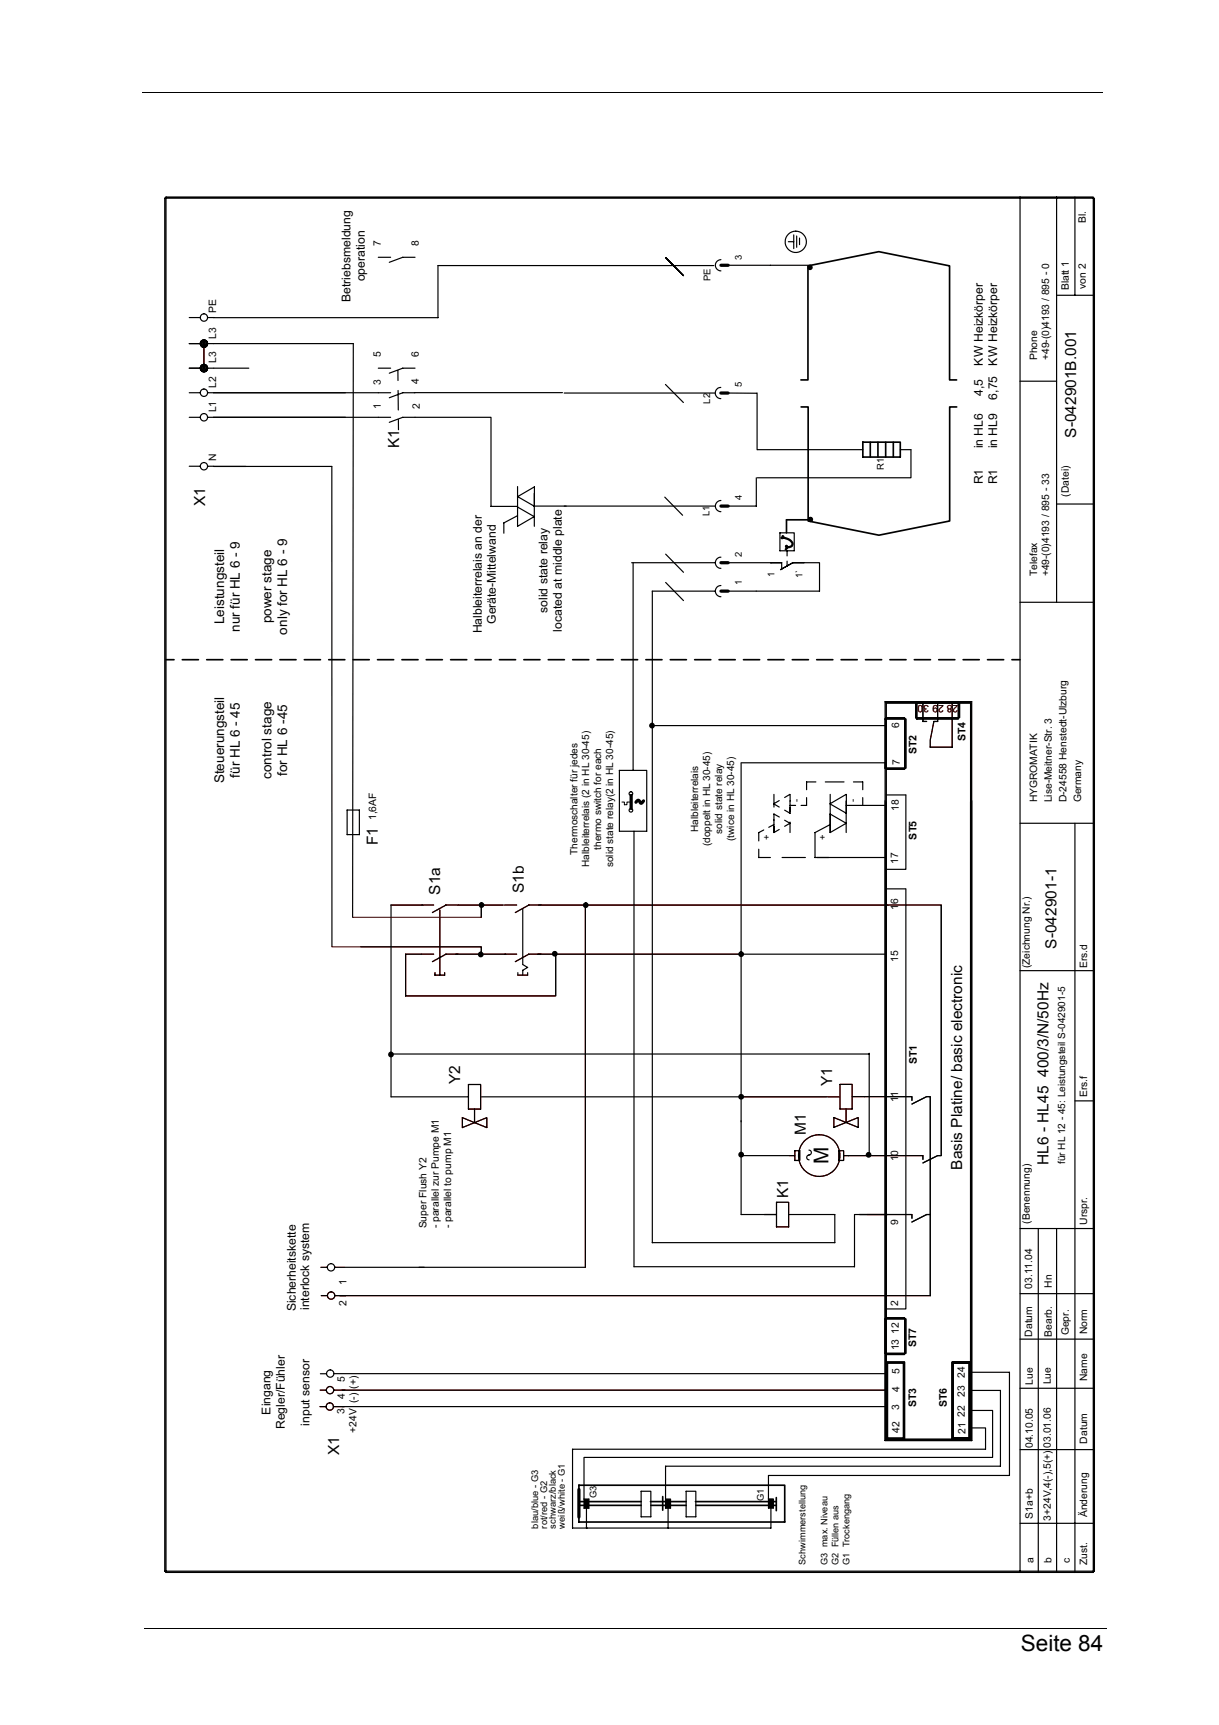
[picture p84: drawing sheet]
<svg xmlns="http://www.w3.org/2000/svg" width="210mm" height="297mm" viewBox="0 0 210 297" stroke-linecap="round" stroke-linejoin="round" font-family="sans-serif">
<defs><g id="words">
<text font-size="3.9" x="175.8" y="284.3">Seite 84</text>
<text font-size="3.5" x="142.6" y="200.5" transform="rotate(-90 142.6 200.5)">M</text>
<g font-size="2.6">
<text x="68.7" y="77.1" transform="rotate(-90 68.7 77.1)">K1</text>
<text x="185.3" y="75.4" transform="rotate(-90 185.3 75.4)">S-042901B.001</text>
<text x="35.3" y="87.2" transform="rotate(-90 35.3 87.2)">X1</text>
<text x="65.1" y="145.5" transform="rotate(-90 65.1 145.5)">F1</text>
<text x="75.8" y="154" transform="rotate(-90 75.8 154)">S1a</text>
<text x="90.2" y="153.8" transform="rotate(-90 90.2 153.8)">S1b</text>
<text x="181.9" y="163.3" transform="rotate(-90 181.9 163.3)">S-042901-1</text>
<text x="79.2" y="186.7" transform="rotate(-90 79.2 186.7)">Y2</text>
<text x="143.3" y="187" transform="rotate(-90 143.3 187)">Y1</text>
<text x="138.8" y="195.4" transform="rotate(-90 138.8 195.4)">M1</text>
<text x="165.7" y="201.4" transform="rotate(-90 165.7 201.4)">Basis Platine/ basic electronic</text>
<text x="180.6" y="200.6" transform="rotate(-90 180.6 200.6)">HL6 - HL45 400/3/N/50Hz</text>
<text x="135.7" y="206.4" transform="rotate(-90 135.7 206.4)">K1</text>
<text x="58.4" y="250.6" transform="rotate(-90 58.4 250.6)">X1</text>
</g>
<g font-size="2.3">
<text x="38.6" y="107.5" transform="rotate(-90 38.6 107.5)">Leistungsteil</text>
<text x="46.7" y="107.4" transform="rotate(-90 46.7 107.4)">power stage</text>
<text x="41.3" y="108.8" transform="rotate(-90 41.3 108.8)">nur für HL 6 - 9</text>
<text x="49.4" y="109.3" transform="rotate(-90 49.4 109.3)">only for HL 6 - 9</text>
<text x="38.6" y="134.9" transform="rotate(-90 38.6 134.9)">Steuerungsteil</text>
<text x="41.3" y="133.9" transform="rotate(-90 41.3 133.9)">für HL 6 - 45</text>
<text x="46.7" y="134.1" transform="rotate(-90 46.7 134.1)">control stage</text>
<text x="49.4" y="133.6" transform="rotate(-90 49.4 133.6)">for HL 6 -45</text>
</g>
<g font-size="2.1">
<text x="60.4" y="52" transform="rotate(-90 60.4 52)">Betriebsmeldung</text>
<text x="62.8" y="48.5" transform="rotate(-90 62.8 48.5)">operation</text>
<text x="169.2" y="63" transform="rotate(-90 169.2 63)">KW Heizkörper</text>
<text x="171.7" y="63" transform="rotate(-90 171.7 63)">KW Heizkörper</text>
<text x="169.2" y="68.2" transform="rotate(-90 169.2 68.2)">4,5</text>
<text x="171.7" y="68.8" transform="rotate(-90 171.7 68.8)">6,75</text>
<text x="169.2" y="77.2" transform="rotate(-90 169.2 77.2)">in HL6</text>
<text x="171.7" y="77.2" transform="rotate(-90 171.7 77.2)">in HL9</text>
<text x="169.2" y="83.4" transform="rotate(-90 169.2 83.4)">R1</text>
<text x="171.7" y="83.4" transform="rotate(-90 171.7 83.4)">R1</text>
<text x="85.4" y="107.4" transform="rotate(-90 85.4 107.4)">Geräte-Mittelwand</text>
<text x="94.3" y="105.5" transform="rotate(-90 94.3 105.5)">solid state relay</text>
<text x="82.9" y="109.1" transform="rotate(-90 82.9 109.1)">Halbleiterrelais an der</text>
<text x="96.7" y="108.8" transform="rotate(-90 96.7 108.8)">located at middle plate</text>
<text x="50.9" y="225.8" transform="rotate(-90 50.9 225.8)">Sicherheitskette</text>
<text x="53.2" y="225.6" transform="rotate(-90 53.2 225.6)">interlock system</text>
<text x="46.6" y="243.6" transform="rotate(-90 46.6 243.6)">Eingang</text>
<text x="53.3" y="245.5" transform="rotate(-90 53.3 245.5)">input sensor</text>
<text x="49" y="246.1" transform="rotate(-90 49 246.1)">Regler/Fühler</text>
</g>
<g font-size="1.8">
<text x="187" y="38.4" transform="rotate(-90 187 38.4)">Bl.</text>
<text x="65.6" y="42.4" transform="rotate(-90 65.6 42.4)">7</text>
<text x="72.1" y="42.4" transform="rotate(-90 72.1 42.4)">8</text>
<text x="37.2" y="53.8" transform="rotate(-90 37.2 53.8)">PE</text>
<text x="184" y="50" transform="rotate(-90 184 50)">Blatt 1</text>
<text x="187" y="49.8" transform="rotate(-90 187 49.8)">von 2</text>
<text x="37.2" y="58.3" transform="rotate(-90 37.2 58.3)">L3</text>
<text x="37.2" y="62.5" transform="rotate(-90 37.2 62.5)">L3</text>
<text x="65.6" y="61.5" transform="rotate(-90 65.6 61.5)">5</text>
<text x="72.1" y="61.5" transform="rotate(-90 72.1 61.5)">6</text>
<text x="178.6" y="62" transform="rotate(-90 178.6 62)">Phone</text>
<text x="180.7" y="62" transform="rotate(-90 180.7 62)">+49-(0)4193 / 895 - 0</text>
<text x="37.2" y="71" transform="rotate(-90 37.2 71)">L1</text>
<text x="37.2" y="66.8" transform="rotate(-90 37.2 66.8)">L2</text>
<text x="65.6" y="70.4" transform="rotate(-90 65.6 70.4)">1</text>
<text x="65.6" y="66.4" transform="rotate(-90 65.6 66.4)">3</text>
<text x="72.1" y="66.1" transform="rotate(-90 72.1 66.1)">4</text>
<text x="72.3" y="70.4" transform="rotate(-90 72.3 70.4)">2</text>
<text x="37.2" y="79.4" transform="rotate(-90 37.2 79.4)">N</text>
<text x="184" y="85.5" transform="rotate(-90 184 85.5)">(Datei)</text>
<text x="178.6" y="99.3" transform="rotate(-90 178.6 99.3)">Telefax</text>
<text x="180.7" y="99.3" transform="rotate(-90 180.7 99.3)">+49-(0)4193 / 895 - 33</text>
<text x="154.9" y="125.3" transform="rotate(-90 154.9 125.3)">6</text>
<text x="160" y="121.5" transform="rotate(-180 160 121.5)">30</text>
<text x="154.9" y="131.8" transform="rotate(-90 154.9 131.8)">7</text>
<text x="157.8" y="129.8" transform="rotate(-90 157.8 129.8)">ST2</text>
<text x="166.2" y="127.5" transform="rotate(-90 166.2 127.5)">ST4</text>
<text x="64.8" y="141.2" transform="rotate(-90 64.8 141.2)">1,6AF</text>
<text x="154.8" y="139.7" transform="rotate(-90 154.8 139.7)">18</text>
<text x="178.6" y="138.2" transform="rotate(-90 178.6 138.2)">HYGROMATIK</text>
<text x="181.1" y="138.2" transform="rotate(-90 181.1 138.2)">Lise-Meitner-Str. 3</text>
<text x="183.6" y="138.2" transform="rotate(-90 183.6 138.2)">D-24558 Henstedt-Ulzburg</text>
<text x="186.1" y="138.2" transform="rotate(-90 186.1 138.2)">Germany</text>
<text x="154.7" y="148.7" transform="rotate(-90 154.7 148.7)">17</text>
<text x="157.8" y="144.6" transform="rotate(-90 157.8 144.6)">ST5</text>
<text x="154.7" y="156.7" transform="rotate(-90 154.7 156.7)">16</text>
<text x="154.7" y="165.7" transform="rotate(-90 154.7 165.7)">15</text>
<text x="177.3" y="166.7" transform="rotate(-90 177.3 166.7)">(Zeichnung Nr.)</text>
<text x="187.2" y="166.7" transform="rotate(-90 187.2 166.7)">Ers.d</text>
<text x="157.9" y="183.2" transform="rotate(-90 157.9 183.2)">ST1</text>
<text x="154.7" y="189.8" transform="rotate(-90 154.7 189.8)">11</text>
<text x="187.2" y="188.9" transform="rotate(-90 187.2 188.9)">Ers.f</text>
<text x="154.7" y="200" transform="rotate(-90 154.7 200)">10</text>
<text x="73.5" y="211.5" transform="rotate(-90 73.5 211.5)">Super Flush Y2</text>
<text x="75.6" y="211.5" transform="rotate(-90 75.6 211.5)">- parallel zur Pumpe M1</text>
<text x="77.7" y="211.5" transform="rotate(-90 77.7 211.5)">- parallel to pump M1</text>
<text x="154.7" y="211" transform="rotate(-90 154.7 211)">9</text>
<text x="177.3" y="210.7" transform="rotate(-90 177.3 210.7)">(Benennung)</text>
<text x="187.2" y="210.9" transform="rotate(-90 187.2 210.9)">Urspr.</text>
<text x="59.7" y="221.2" transform="rotate(-90 59.7 221.2)">1</text>
<text x="177.7" y="221.9" transform="rotate(-90 177.7 221.9)">03.11.04</text>
<text x="181.1" y="221.7" transform="rotate(-90 181.1 221.7)">Hn</text>
<text x="59.7" y="224.9" transform="rotate(-90 59.7 224.9)">2</text>
<text x="154.7" y="224.9" transform="rotate(-90 154.7 224.9)">2</text>
<text x="154.8" y="229.7" transform="rotate(-90 154.8 229.7)">12</text>
<text x="154.8" y="232.5" transform="rotate(-90 154.8 232.5)">13</text>
<text x="157.8" y="231.9" transform="rotate(-90 157.8 231.9)">ST7</text>
<text x="177.7" y="230.2" transform="rotate(-90 177.7 230.2)">Datum</text>
<text x="181.1" y="230.2" transform="rotate(-90 181.1 230.2)">Bearb.</text>
<text x="184" y="229.9" transform="rotate(-90 184 229.9)">Gepr.</text>
<text x="187.2" y="229.7" transform="rotate(-90 187.2 229.7)">Norm</text>
<text x="59.4" y="237.9" transform="rotate(-90 59.4 237.9)">5</text>
<text x="61.4" y="239.1" transform="rotate(-90 61.4 239.1)">(+)</text>
<text x="154.9" y="239.6" transform="rotate(-90 154.9 239.6)">4</text>
<text x="154.9" y="236.6" transform="rotate(-90 154.9 236.6)">5</text>
<text x="166.2" y="237.3" transform="rotate(-90 166.2 237.3)">24</text>
<text x="177.9" y="238.5" transform="rotate(-90 177.9 238.5)">Lue</text>
<text x="180.9" y="238.4" transform="rotate(-90 180.9 238.4)">Lue</text>
<text x="187.2" y="237.8" transform="rotate(-90 187.2 237.8)">Name</text>
<text x="59.3" y="243.5" transform="rotate(-90 59.3 243.5)">3</text>
<text x="59.4" y="240.8" transform="rotate(-90 59.4 240.8)">4</text>
<text x="61.4" y="241.6" transform="rotate(-90 61.4 241.6)">(-)</text>
<text x="154.8" y="242.8" transform="rotate(-90 154.8 242.8)">3</text>
<text x="157.8" y="242.3" transform="rotate(-90 157.8 242.3)">ST3</text>
<text x="163" y="242.3" transform="rotate(-90 163 242.3)">ST6</text>
<text x="166.2" y="243.9" transform="rotate(-90 166.2 243.9)">22</text>
<text x="166.2" y="240.6" transform="rotate(-90 166.2 240.6)">23</text>
<text x="61.4" y="246.7" transform="rotate(-90 61.4 246.7)">+24V</text>
<text x="154.9" y="246.8" transform="rotate(-90 154.9 246.8)">42</text>
<text x="166.2" y="247" transform="rotate(-90 166.2 247)">21</text>
<text x="177.9" y="249.4" transform="rotate(-90 177.9 249.4)">04.10.05</text>
<text x="187.2" y="248.6" transform="rotate(-90 187.2 248.6)">Datum</text>
<text x="177.9" y="261.5" transform="rotate(-90 177.9 261.5)">S1a+b</text>
<text x="180.9" y="261.9" transform="rotate(-90 180.9 261.9)">3+24V,4(-),5(+) 03.01.06</text>
<text x="187.2" y="261.3" transform="rotate(-90 187.2 261.3)">Änderung</text>
<text x="178" y="269.1" transform="rotate(-90 178 269.1)">a</text>
<text x="181.1" y="269.1" transform="rotate(-90 181.1 269.1)">b</text>
<text x="184.2" y="269.1" transform="rotate(-90 184.2 269.1)">c</text>
<text x="187.2" y="269.5" transform="rotate(-90 187.2 269.5)">Zust.</text>
</g>
<g font-size="1.8" fill="#f00">
<text x="162.5" y="121.5" transform="rotate(-180 162.5 121.5)">29</text>
<text x="165" y="121.5" transform="rotate(-180 165 121.5)">28</text>
</g>
<g font-size="1.7">
<text x="120.2" y="143.3" transform="rotate(-90 120.2 143.3)">Halbleiterrelais</text>
<text x="124.3" y="143.6" transform="rotate(-90 124.3 143.6)">solid state relay</text>
<text x="99.4" y="147.2" transform="rotate(-90 99.4 147.2)">Thermoschalter für jedes</text>
<text x="101.5" y="149.3" transform="rotate(-90 101.5 149.3)">Halbleiterrelais (2 in HL 30-45)</text>
<text x="103.5" y="146.3" transform="rotate(-90 103.5 146.3)">thermo switch for each</text>
<text x="105.6" y="149.4" transform="rotate(-90 105.6 149.4)">solid state relay(2 in HL 30-45)</text>
<text x="122.3" y="145.7" transform="rotate(-90 122.3 145.7)">(doppelt in HL 30-45)</text>
<text x="126.4" y="144.8" transform="rotate(-90 126.4 144.8)">(twice in HL 30-45)</text>
<text x="183.4" y="200.5" transform="rotate(-90 183.4 200.5)">für HL 12 - 45: Leistungsteil S-042901-5</text>
</g>
<g font-size="1.6">
<text x="127.8" y="44.7" transform="rotate(-90 127.8 44.7)">3</text>
<text x="122.3" y="48.4" transform="rotate(-90 122.3 48.4)">PE</text>
<text x="122.3" y="69.5" transform="rotate(-90 122.3 69.5)">L2</text>
<text x="127.7" y="66.7" transform="rotate(-90 127.7 66.7)">5</text>
<text x="152.2" y="80.9" transform="rotate(-90 152.2 80.9)">R1</text>
<text x="122.2" y="88.9" transform="rotate(-90 122.2 88.9)">L1</text>
<text x="127.8" y="86.2" transform="rotate(-90 127.8 86.2)">4</text>
<text x="127.8" y="95.9" transform="rotate(-90 127.8 95.9)">2</text>
<text x="127.8" y="100.8" transform="rotate(-90 127.8 100.8)">1</text>
<text x="133.4" y="99.4" transform="rotate(-90 133.4 99.4)">1</text>
<text x="138.2" y="99.6" transform="rotate(-90 138.2 99.6)">1`</text>
<text x="137.7" y="138.1" transform="rotate(-90 137.7 138.1)">-</text>
<text x="147.4" y="138.1" transform="rotate(-90 147.4 138.1)">-</text>
<text x="132.5" y="144.7" transform="rotate(-90 132.5 144.7)">+</text>
<text x="142.2" y="144.7" transform="rotate(-90 142.2 144.7)">+</text>
<text x="92.7" y="263.2" transform="rotate(-90 92.7 263.2)">blau/blue - G3</text>
<text x="94.2" y="263.2" transform="rotate(-90 94.2 263.2)">rot/red - G2</text>
<text x="95.7" y="263.2" transform="rotate(-90 95.7 263.2)">schwarz/black</text>
<text x="97.3" y="263.2" transform="rotate(-90 97.3 263.2)">weiß/white - G1</text>
<text x="102.7" y="258" transform="rotate(-90 102.7 258)">G3</text>
<text x="131.5" y="258.5" transform="rotate(-90 131.5 258.5)">G1</text>
<text x="138.7" y="269.5" transform="rotate(-90 138.7 269.5)">Schwimmerstellung</text>
<text x="142.5" y="269.5" transform="rotate(-90 142.5 269.5)">G3 max. Niveau</text>
<text x="144.4" y="269.5" transform="rotate(-90 144.4 269.5)">G2 Füllen aus</text>
<text x="146.3" y="269.5" transform="rotate(-90 146.3 269.5)">G1 Trockengang</text>
</g>
<text font-size="1.6" fill="#fff" x="117.4" y="258.3" transform="rotate(-90 117.4 258.3)">G2</text>
</g></defs>
<path d="M24.6 15.8v.2zM24.8 280.4l.1 .2z" fill="#000"/>
<path d="M24.6 15.9h165.3M24.9 280.5h165.6" fill="none" stroke="#000" stroke-width=".17"/>
<path d="M26.7 33.1h163.8v238.4h-163.8z" fill="#fff"/>
<g fill="none" stroke="#000" stroke-width=".2">
<path d="M28.3 34.1h160.2v236.4l-160.1 .1zM28.6 33.9h159.7v236.9h-159.7zM175.6 33.9v236.9M181.9 33.9v69.8M185.1 33.9v16.9M32.6 59.2h1.9M32.6 54.7h1.9M35.1 59.2v4.2M35.7 59.2h25.1l-.1 98.8M35.7 54.7h1.1M65.1 44.3h2.2M71.5 44.3h-2.2l-2.3 .9"/>
<path d="M114.6 44.4l3.1 3.1M122.9 45.7h-47.5v9h-38.6M124.1 44.7a.97 .97 0 0 0-.9 1 .97 .97 0 0 0 .9 .9M125.4 45.7h14.2M135.7 41.6h1M136.7 40.4v2.4M137.2 40.6v2M137.7 41v1.1M181.9 50.8h6.4M32.6 71.9h1.9M32.6 67.6h1.9M32.6 63.4h1.9"/>
<path d="M35.7 71.9h31.6M35.7 67.6h31.6M35.7 63.4h7.1M65.1 63.4h2.2M67 72.7l2.3-.8h15.2v15.3h4.6M68.5 63.8v1.7M68.5 67.2l.1 3.4M68.6 72.3v1.7M71.5 63.4h-2.2l-2.3 .9M96.8 67.6h-27.5l-2.3 .9M97.2 67.7h26M114.6 66.2l3.1 3.1"/>
<path d="M124.1 66.7a.97 .97 0 0 0-.9 1 .97 .97 0 0 0 .9 .9M125.4 67.7h4.8M130.4 67.7v9.7M130.4 77.4h18.2M155 77.4h1.9v4.9h-26.5M175.6 65.6h6.3M32.6 80.3h1.9M35.7 80.3h1.1M36.8 80.3h20.3l.1 82.7M89.1 87.3l2.9 1.7M89.1 85.5l2.9 1.7M89.1 83.8v6.8l2.9-1.7"/>
<path d="M89.1 88.8l-2.4 1.3 .1 1.7M92 87.1h31.2M92 85v5.6M92 83.9v3.3M92 83.8l-2.9 1.7M108.8 96.9h14.4M109 96.9v35.8M114.5 85.6l3 3.1M114.6 95.4l3.1 3.1M124.1 95.9a.96 .96 0 0 0-.9 1 .96 .96 0 0 0 .9 1M124.1 86.2a.97 .97 0 0 0-.9 .9 .97 .97 0 0 0 .9 1M125.4 87.1h4.8"/>
<path d="M125.4 96.9h9.2v1.2M130.2 82.3v4.9M134.3 91.8h2.5v3h-2.5M134.3 91.8v3.1M134.4 98.1l2.1-1.2h4.6v4.9h-15.7M135.5 94.8v.9M135.5 96.6v.9M181.9 86.8h6.4M114.6 100.3l3.1 3.1M123.2 101.8h-10.9v112.2h31.4v-4.9h-7.9M124.1 100.8a.97 .97 0 0 0-.9 1 .97 .97 0 0 0 .9 1M175.6 103.7h12.7"/>
<path d="M59.8 139.5h2.1v4.2h-2.1v-4.2M106.6 132.7h4.8v10.4h-4.7v-10.4M112.3 124.9h40.1M112.6 124.5l.1 .1M127.6 131.4h25M127.6 131.5v77.7M133.3 138.4l.9 .6M133.3 136.8v2.2M134.2 137.9l-.9 .5M135.1 139.5l.9 .5M136 136.8l-.9 .5M136 138.7h1"/>
<path d="M136.1 136.9v3.2M138.9 137.3v1.4h-1M140.5 134.6h-1.6v1.4M142.1 134.6h3.2M142.9 138.4l2.8 1.6M143 136.8v6.6l2.7-1.6-2.8-1.6M145.7 136.8l-2.8 1.6M145.7 138.7h6.6M145.7 136.9v6.5M147 134.6h1.6v1.4M148.6 137.3v1.4M152.4 123.8h3.6v8.5h-3.6"/>
<path d="M152.6 123.6h3.2v8.9h-3.2M152.6 121.1h14.5v126.8v-13.4h-3.2v13.3M152.6 136.9h3.4v12.8h-3.4M152.6 120.8v127M157.7 121.1v2.5h7.5v-2.5M157.9 120.8v3h7.1v-3M158.9 121.1v3.1h.7M161.5 121.1v3.1h-.7M164 121.1v7.6h-3.8v-1.3l.6-3.2M74.7 155.8h-7.4v33.1M75.7 156.7v11.2M76.8 155.8h9.9"/>
<path d="M76.8 155.8l-2.3 1.3M82.5 155.6l.7 .7M82.9 155.8v2.2M86.9 155.8h2.1M90 156.4v9.7l.9 .5-.9 .5M100.5 155.6l.6 .7M100.8 155.8v62.4h-43.2M109.2 143.1v75h37.9v-9h5.8M130.7 146.2l-.1 1.5h2.1M130.7 143.4v1.4M131.5 142.9l-.9 .5M133.3 140.2l.9 .5"/>
<path d="M133.3 142l-.9 .5M133.3 140.2v3.2l.9-.6M134.7 147.7h4M135.1 141.2l.9 .6-.9 .5M136 141.6v1.8M140.3 143.4v4.3h12.1M142.9 142l-2.6 1.4M152.6 153.1h3.4v72.3h-3.4M152.6 155.8h9.5v43.2h-.6l-2.6 1.3 2.6-1.3h.6v-43.2M152.8 155.8h-61.8l-2.3 1.3M175.6 141.8h12.7M185.1 141.8v129"/>
<path d="M62.1 163h20.8v1.3M69.8 164.3h4.9M69.8 164.3v7.2h25.9v-7.2M74.9 167.9h1.7M74.9 167.5v.4M76.6 167.5v.4M76.8 164.3h12.2M76.8 164.3l-2.3 1.3M89.2 167.5v.4h1.7M90 167.1v.8M90.9 167.5v.4M127.2 164.5l.2 .2"/>
<path d="M152.6 164.3h-61.6l-2.3 1.3M175.6 167.1h12.7M67.3 181.5h82.4M67.3 188.9h13.4M79.6 194.2v-1.7l4.2 1.7M80.6 191h2.2M80.7 191v-4.3h2.1v4.3M81.7 191v2.1M82.8 188.9h61.7M83.8 194.2v-1.7l-4.2 1.7M127.6 199h9.3M136.8 198.1h.9v1.7h-.8z"/>
<path d="M139.3 198a.42 .42 0 0 1 .4 .5 .42 .42 0 0 1-.4 .4M139.3 198.9a.42 .42 0 0 0-.4 .4 .42 .42 0 0 0 .4 .4M143.6 194.1v-1.7l4.2 1.7M144.4 198.1h.9v1.7h-.9zM144.6 186.7h2.1v4.3h-2.1zM145.2 199h13.7v.6v-.6M145.7 191v2.1M146.7 188.8h5.7M147.8 194.1v-1.7l-4.2 1.7M149.7 181.4v17.6M152.6 188.8h4.4v.7M157 190.1l2.6-1.3h.6v34.3h-102.6"/>
<path d="M185.1 189.6h3.2M55.3 218.2h1M127.6 209.1h6.1M133.7 207h2.1v4.3h-2.1zM152.6 209.1h4.4v.7v-.7M159.5 209.1h.7M159.6 209.1l-2.6 1.3M175.6 211.5h12.7M178.8 211.5v59.3M181.9 211.5v59.3M55.1 239.4h1.1M55.2 236.6h1"/>
<path d="M55.3 223.1h1.1M57.4 236.5h95M57.5 239.4h94.9M152.4 227.1h3.6v5.9h-3.6M152.6 226.9h3.2v6.3h-3.2M167.3 239.4h5v13.1h-57.7v7.2h.9v-1.6h-.9M167.3 236.3h6.5v17.8h-41.5v5.6h.9v-1.6h-.9M175.6 239.1h12.7M175.6 230.6h12.7M175.6 222.8h12.7M55.1 242.2h1.1M57.4 242.2h95"/>
<path d="M100.5 258.1h.9v1.6h-.8zM101 259.7v3.4M110.4 256.8h1.7v4.4h-1.7M110.4 256.8v4.4M115 258.6v4.5M118.1 256.8h1.7v4.4h-1.7M118.1 256.8v4.4M132.7 259.2v3.9M152.6 247.8h14.5M152.6 247.8v-13.3h3.2v13.4M155.6 247.6h-2.8v-12.9h2.8v12.9M164.2 247.6h2.7"/>
<path d="M164.2 247.6v-12.9h2.7v12.9M167.3 242.9h3.6v8.1h-70.3v7.1M167.3 245.9h2.4v3.7h-71.1v13.5h34.1M167.3 248.1h-14.9v-127.3h14.9v127.3M175.6 249.6h12.7M175.6 262.3h12.7"/>
<circle cx="35.1" cy="59.2" r=".21"/>
<circle cx="35.1" cy="54.7" r=".63"/>
<circle cx="35.1" cy="59.2" r=".63"/>
<circle cx="35.1" cy="59.2" r=".42"/>
<circle cx="137" cy="41.6" r="1.83"/>
<circle cx="35.1" cy="63.4" r=".21"/>
<circle cx="35.1" cy="71.8" r=".63"/>
<circle cx="35.1" cy="67.6" r=".63"/>
<circle cx="35.1" cy="63.4" r=".63"/>
<circle cx="35.1" cy="63.4" r=".42"/>
<circle cx="35.1" cy="80.3" r=".63"/>
<circle cx="108.6" cy="139.5" r=".31"/>
<circle cx="108.6" cy="136.7" r=".31"/>
<circle cx="82.9" cy="155.8" r=".2"/>
<circle cx="141.1" cy="199" r="3.6"/>
<circle cx="57" cy="218.2" r=".63"/>
<circle cx="56.8" cy="239.4" r=".63"/>
<circle cx="56.9" cy="236.5" r=".63"/>
<circle cx="57" cy="223.1" r=".64"/>
<circle cx="56.8" cy="242.2" r=".63"/>
</g>
<g fill="none" stroke="#9a0000" stroke-width=".2">
<path d="M35.1 59.2v4.2M67.3 155.8h5.5M78.9 155.8h7.8M82.9 155.8v2.2h-22.1M92.7 155.8h60.1M100.8 155.8v62.4M57.1 163h25.8v1.3M69.8 164.3h2.8M69.8 164.3v7.2h25.9v-7.2M78.5 164.3h8.6M92.5 164.3h35.1M127.6 188.8h14.7"/>
<path d="M146.1 199h6.5M148.8 188.8h3.6M148 209.1h4.6M58.5 223.1h94.1M58.9 239.4h93.5"/>
</g>
<g fill="none" stroke="#f00" stroke-width=".2">
<path d="M164 121.1v7.6h-3.8v-1.3l.6-3.2M72.6 155.8h2.1M75.7 156.7v11.2M76.8 155.8h2.1M76.8 155.8l-2.3 1.3M86.9 155.8h2.1M93.2 155.8h-2.2l-2.3 1.3M152.6 155.8h9.5M72.6 164.3h2.1M74.9 167.9h1.7M74.9 167.5v.4M76.6 167.5v.4"/>
<path d="M76.8 164.3h2.1M76.8 164.3l-2.3 1.3M86.9 164.3h2.1M89.2 167.9h1.7M93.2 164.3h-2.2l-2.3 1.3M79.6 194.2v-1.7l4.2 1.7M80.6 191h2.2M80.7 191v-4.3h2.1v4.3M81.7 191v2.1M83.8 194.2v-1.7l-4.2 1.7M136 199h.9M136.8 198.1h.9v1.7h-.8z"/>
<path d="M142.5 188.8h2.1M143.6 194.1v-1.7l4.2 1.7M144.4 198.1h.9v1.7h-.9zM144.6 186.7h2.1v4.3h-2.1zM145.2 199h.9M145.7 191v2.1M146.7 188.8h2.1M147.8 194.1v-1.7l-4.2 1.7M152.6 199h6.3M55.3 218.2h1.1M57.6 218.2h1.7M133.7 207h2.1v4.3h-2.1z"/>
<path d="M152.6 209.1h4.4M55.1 239.4h1.1M55.3 223.1h1.1M57.5 239.4h1.9M57.6 223.1h1.9M152.6 223.1h7.6M55.1 242.2h1.1M57.4 242.2h1.9"/>
<circle cx="141.1" cy="199" r="3.6"/>
<circle cx="56.8" cy="239.4" r=".63"/>
<circle cx="57" cy="223.1" r=".64"/>
<circle cx="56.8" cy="242.2" r=".63"/>
</g>
<g fill="none" stroke="#000" stroke-width=".29">
<path d="M137.9 65.4h1.2v-19.6l12.2-2.5 12.2 2.5v19.6h1.2M137.9 70.1h1.3v19.6l12.1 2.5 12.2-2.5v-19.6h1.2M148.6 78.7h6.4v-2.6h-6.4v2.6M149.9 76.1v2.6M151.2 76.1v2.6M152.5 76.1v2.6M153.8 76.1v2.6M139.2 89.5h-3.8v2.3M28.6 113.6h1.4M31.4 113.6h2.8M35.6 113.6h2.8M39.8 113.6h2.8"/>
<path d="M44 113.6h2.8M48.2 113.6h2.8M52.4 113.6h2.8M56.6 113.6h2.8M60.8 113.6h2.8M65 113.6h2.8M69.2 113.6h2.8M73.4 113.6h2.8M77.6 113.6h2.8M81.8 113.6h2.8M86 113.6h2.8M90.2 113.6h2.8"/>
<path d="M94.4 113.6h2.8M98.6 113.6h2.8M102.8 113.6h2.8M107 113.6h2.8M111.2 113.6h2.8M115.4 113.6h2.8M119.6 113.6h2.8M123.8 113.6h2.8M128 113.6h2.8M132.2 113.6h2.8M136.4 113.6h2.8M140.6 113.6h2.8"/>
<path d="M144.8 113.6h2.8M149 113.6h2.8M153.2 113.6h2.8M157.4 113.6h2.8M161.6 113.6h2.8M165.8 113.6h2.8M170 113.6h2.8M174.2 113.6h1.4M99.7 255.8h35.4v6.3h-35.4M99.7 255.8v6.3M99.7 258.6h10.7M99.7 259.2h10.7"/>
<path d="M112 258.6h6.1M112.1 259.2h6M114.1 257.7v2.4M119.8 258.6h13.9M119.8 259.2h13.9M133.7 257.9v2.2"/>
<circle cx="139.5" cy="46.1" r=".33"/>
<circle cx="139.6" cy="89.5" r=".32"/>
<circle cx="112.3" cy="124.9" r=".35"/>
<circle cx="82.9" cy="155.8" r=".35"/>
<circle cx="100.9" cy="155.9" r=".36"/>
<circle cx="82.8" cy="164.4" r=".36"/>
<circle cx="95.5" cy="164.2" r=".35"/>
<circle cx="127.6" cy="164.3" r=".36"/>
<circle cx="67.3" cy="181.6" r=".36"/>
<circle cx="127.6" cy="188.9" r=".35"/>
<circle cx="127.6" cy="198.8" r=".36"/>
<circle cx="149.6" cy="198.9" r=".35"/>
</g>
<path d="M101 258.1v1.6M132.7 258.1v1.6" fill="none" stroke="#000" stroke-width=".85" stroke-linecap="butt"/>
<path d="M114.6 259.5h.9" fill="none" stroke="#000" stroke-width=".49"/>
<path d="M114.6 258.9h.9" fill="none" stroke="#000" stroke-width=".64" stroke-linecap="butt"/>
<path d="M114.6 258.4h.9" fill="none" stroke="#000" stroke-width=".44"/>
<path d="M132.3 259.7h.1" fill="none" stroke="#939393" stroke-width=".2"/>
<path d="M124.1 45.7h1.3M124.1 67.7h1.3M124.1 96.9h1.3M124.1 87.1h1.3M124.1 101.8h1.3M108.7 137v2.2M110.8 137.9l-.3 .4-.2-.1a.38 .38 0 0 0-.4-.4 .38 .38 0 0 0-.4 .3M99.7 256.5v4.7" fill="none" stroke="#000" stroke-width=".56"/>
<g fill="#000">
<circle cx="139.5" cy="46.1" r=".33"/>
<circle cx="139.6" cy="89.5" r=".32"/>
<circle cx="112.3" cy="124.9" r=".35"/>
<circle cx="82.9" cy="155.8" r=".35"/>
<circle cx="100.9" cy="155.9" r=".36"/>
<circle cx="82.8" cy="164.4" r=".36"/>
<circle cx="95.5" cy="164.2" r=".35"/>
<circle cx="127.6" cy="164.3" r=".36"/>
<circle cx="67.3" cy="181.6" r=".36"/>
<circle cx="127.6" cy="188.9" r=".35"/>
<circle cx="127.6" cy="198.8" r=".36"/>
<circle cx="149.6" cy="198.9" r=".35"/>
</g>
<path d="M134.8 92.3v.3h-.2a1.88 1.88 0 0 1 1.9 1.1 .67 .67 0 0 1-1.2 .3h.1a.32 .32 0 0 1 .1 .3 .32 .32 0 0 1-.2 .3" fill="none" stroke="#000" stroke-width=".39"/>
<path d="M107.1 138.1h.4v.5h.5v-.5h.7" fill="none" stroke="#000" stroke-width=".17"/>
<use href="#words"/>
</svg>
